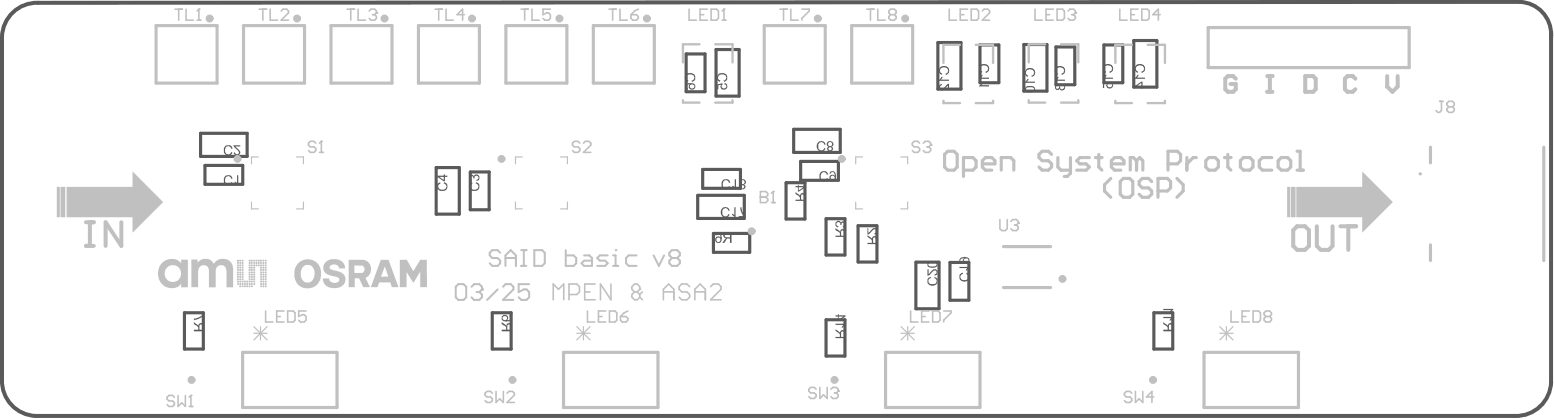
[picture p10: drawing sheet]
<svg xmlns="http://www.w3.org/2000/svg" width="329mm" height="89mm" viewBox="0 0 329 89" stroke-linecap="round" stroke-linejoin="round" font-family="sans-serif">
<path d="M328.2 8a6.9 6.9 0 0 0-6.7-7.6l-313.5 .2a7.4 7.4 0 0 0-7.6 7.2v72.5a7.4 7.4 0 0 0 7.2 7.6h313a7.4 7.4 0 0 0 7.6-7.2M328.2 6.9v74.2" fill="none" stroke="#5a5a5a" stroke-width=".85"/>
<g fill="none" stroke="#5a5a5a" stroke-width=".67">
<path d="M145.2 11.4h4v8h-4zM151.5 10.5h4.9v9.8h-4.9zM198.4 9h4.9v9.8h-4.9zM207.3 9.5h4v8h-4zM216.6 9.4h4.9v9.9h-4.9zM223.4 9.9h4v8h-4zM233.6 9.5h4v8h-4zM239.9 8.6h4.9v9.8h-4.9zM42.4 28.2h9.9v4.9h-9.9zM43.4 35h8v4h-8zM92.3 35.4h4.9v9.9h-4.9zM99.5 36.3h4v8h-4z"/>
<path d="M148.7 35.8h8v4h-8zM166.3 38.6h4v7.7h-4zM167.9 27.3h9.9v4.9h-9.9zM169.4 34.1h8v4h-8zM147.6 41.3h9.9v4.9h-9.9zM150.9 49.3h7.7v4h-7.7zM174.8 46.2h4v7.7h-4zM181.5 47.7h4v7.7h-4zM193.8 55.4h4.9v9.9h-4.9zM201 55.5h4v8h-4zM39 66.1h4v7.7h-4zM104.2 66.1h3.9v7.7h-3.9z"/>
<path d="M174.8 67.6h4v7.7h-4zM244.1 66.1h4v7.7h-4z"/>
</g>
<g fill="#5a5a5a">
<path d="M217 14.7a1.11 1.11 0 0 1 1.5-.2 1.11 1.11 0 0 1 .4 1.4l-.4 .3h-.2l-.1-.2a.64 .64 0 0 0 .6-.7 .64 .64 0 0 0-.8-.6 .68 .68 0 0 0-.9 .4 .68 .68 0 0 0 .4 .9l-.1 .2a.96 .96 0 0 1-.4-1.5z"/>
<path d="M217.4 16.7h.2v.1l-.3 .5h1.7v.2h-2.1v-.2l.2-.1z"/>
<path d="M223.4 14.3a1.11 1.11 0 0 1 1.4-.2 1.11 1.11 0 0 1 .4 1.4l-.4 .3h-.2v-.2a.64 .64 0 0 0 .5-.8 .64 .64 0 0 0-.7-.5 .68 .68 0 0 0-.9 .4 .68 .68 0 0 0 .4 .9l-.2 .2a.96 .96 0 0 1-.3-1.5z"/>
<path d="M223.7 16.2h.3v.2l-.4 .4h1.7v.3h-2.1v-.3l.3-.1z"/>
<path d="M223.4 17.9l.3-.1 .1 .2a.37 .37 0 0 0-.4 .5 .37 .37 0 0 0 .7 .1v-.3h.2a.41 .41 0 0 0 .3 .5 .41 .41 0 0 0 .5-.3 .41 .41 0 0 0-.4-.5v-.2h.3a.68 .68 0 0 1 .2 1 .68 .68 0 0 1-1 .1l-.1-.2a.5 .5 0 0 1-.6 .3 .5 .5 0 0 1-.3-.6z"/>
<path d="M151.9 15.7a1.65 1.65 0 0 1 1.6-.1 1.03 1.03 0 0 1 0 1.6l-.3 .1-.1-.3a.65 .65 0 0 0 .6-.8 .65 .65 0 0 0-.9-.5 .67 .67 0 0 0-.8 .5 .67 .67 0 0 0 .4 .8l-.1 .3h-.1a1.16 1.16 0 0 1-.3-1.6z"/>
<path d="M151.7 17.8l1.1-.2 .1 .2a.46 .46 0 0 0-.1 .7 .46 .46 0 0 0 .7 0 .46 .46 0 0 0-.1-.7h-.1v-.2a.64 .64 0 0 1 .6 .5 .64 .64 0 0 1-.5 .8 .64 .64 0 0 1-.8-.2 .64 .64 0 0 1 0-.8l-.6 .1v.9h-.3z"/>
<path d="M145.1 15.7a1.33 1.33 0 0 1 1.8 0l.1 .1a1.12 1.12 0 0 1 0 1.2l-.5 .3-.2-.3a.65 .65 0 0 0 .6-.8 .65 .65 0 0 0-.8-.5 .67 .67 0 0 0-.9 .5 .67 .67 0 0 0 .4 .8v.3h-.2a1.16 1.16 0 0 1-.3-1.6z"/>
<path d="M176.8 68.4h2.1v.2l-.6 .7h-.3l.4-.6h-1.6z"/>
<path d="M246.1 67h2.1v.1l-.3 .2-.2 .4h-.3l.3-.5h-1.6z"/>
<path d="M246.1 65.3h2.1v.2l-.5 .5h-.3l.3-.5h-1.6z"/>
<path d="M41 67.4l1-.3 .6-.3 .2-.3h.3v1.4h-.3v-1l-1.2 .7h-.6z"/>
<path d="M176.8 47a.65 .65 0 0 1 .6-.3 .65 .65 0 0 1 .6 .4 .55 .55 0 0 1 .8-.2 .55 .55 0 0 1 0 .9l-.3 .2-.2-.2a.38 .38 0 0 0 .4-.5 .38 .38 0 0 0-.6-.2l-.1 .4h-.2a.43 .43 0 0 0-.3-.6 .43 .43 0 0 0-.5 .4 .43 .43 0 0 0 .4 .5v.2a.7 .7 0 0 1-.6-1z"/>
<path d="M183.5 48.2h.2v1l.4-.3a.96 .96 0 0 1 1.2-.6 .67 .67 0 0 1 .4 .7 .67 .67 0 0 1-.6 .6l-.1-.3a.45 .45 0 0 0 .4-.4 .45 .45 0 0 0-.4-.5 .45 .45 0 0 0-.4 .4l-.7 .7-.4 .1z"/>
<path d="M99.5 38.7l.4-.1 .1 .2a.68 .68 0 0 0-.4 .9 .68 .68 0 0 0 .9 .4 .64 .64 0 0 0 .7-.6 .64 .64 0 0 0-.5-.7v-.3a.96 .96 0 0 1 .7 .7 .96 .96 0 0 1-.3 1 1.1 1.1 0 0 1-1.4 0 1.1 1.1 0 0 1-.3-1.4z"/>
<path d="M99.3 37.3l.1-.1a.45 .45 0 0 1 .4-.3 .45 .45 0 0 1 .4 .4 .65 .65 0 0 1 1.2-.1 .65 .65 0 0 1-.6 1v-.2a.43 .43 0 0 0 .4-.5 .43 .43 0 0 0-.5-.4 .43 .43 0 0 0-.3 .6h-.3a.36 .36 0 0 0-.3-.4 .36 .36 0 0 0-.4 .4 .36 .36 0 0 0 .5 .3l-.1 .2-.4-.2z"/>
<path d="M47.6 37.2l.1-.1a1.12 1.12 0 0 1 1.2 0l.3 .5-.3 .2a.65 .65 0 0 0-.8-.6 .65 .65 0 0 0-.5 .9 .67 .67 0 0 0 .4 .8 .67 .67 0 0 0 .9-.4l.2 .1v.1a1 1 0 0 1-1.3 .4 1 1 0 0 1-.4-1.3z"/>
<path d="M50.2 37h.2v2.2l-.8-.6 .1-.2 .5 .3z"/>
<path d="M173.6 36.4l.5-.2a.77 .77 0 0 1 1.1 .6l.1 .1-.4 .1a.65 .65 0 0 0-.8-.6 .65 .65 0 0 0-.5 .8 .67 .67 0 0 0 .5 .9 .67 .67 0 0 0 .8-.5l.3 .1v.2a1 1 0 0 1-1.4 .3 1 1 0 0 1-.4-1.2z"/>
<path d="M152.8 44.1a.96 .96 0 0 1 1.6 .4l-.3 .1a.66 .66 0 0 0-.8-.6 .66 .66 0 0 0-.5 .9 .66 .66 0 0 0 .5 .8 .66 .66 0 0 0 .8-.5l.3 .1a.99 .99 0 0 1-1.4 .5 .99 .99 0 0 1-.4-1.3z"/>
<path d="M155.4 43.8h.2v2.1h-.2l-.1-.2-.4-.3 .1-.2 .4 .3z"/>
<path d="M156.6 43.8h.3l.1 .8 .7 1.1v.2h-1.4v-.2h1l-.6-1.1z"/>
<path d="M152.9 38.1l.1-.1a1.12 1.12 0 0 1 1.2 0l.3 .5-.3 .1a.65 .65 0 0 0-.8-.5 .65 .65 0 0 0-.5 .8 .67 .67 0 0 0 .4 .8 .67 .67 0 0 0 .9-.4l.2 .1v.2a1 1 0 0 1-1.3 .3 1 1 0 0 1-.4-1.3z"/>
<path d="M155.5 37.9h.2v2.1l-.7-.5v-.3l.5 .4z"/>
<path d="M196.3 58.9l.4-.4h.2l.1 .3a.66 .66 0 0 0-.6 .8 .66 .66 0 0 0 .9 .4 .66 .66 0 0 0 .9-.4 .66 .66 0 0 0-.5-.8v-.3a.98 .98 0 0 1 .6 1.4 .98 .98 0 0 1-1.4 .4 .96 .96 0 0 1-.6-1.4z"/>
<path d="M196.2 56.9h.3v1l.5-.6a.73 .73 0 0 1 .7-.4 .73 .73 0 0 1 .6 .5 .63 .63 0 0 1-.6 .9v-.4a.4 .4 0 0 0 .3-.6 .4 .4 0 0 0-.7 .1l-.6 .7-.5 .2z"/>
<path d="M203.1 57.9l.6-.3 .1 .3a.67 .67 0 0 0-.5 .9 .67 .67 0 0 0 .9 .4 .65 .65 0 0 0 .7-.5 .65 .65 0 0 0-.5-.8l.1-.2a.93 .93 0 0 1 .4 1.4 1.24 1.24 0 0 1-1.9-.2z"/>
<path d="M203 56.4h2.1v.2l-.5 .6h-.3l.4-.5h-1.7z"/>
<path d="M233.5 13.9a1.11 1.11 0 0 1 1.5-.3 1.11 1.11 0 0 1 .4 1.5l-.4 .3h-.2l-.1-.3a.64 .64 0 0 0 .6-.7 .64 .64 0 0 0-.8-.5 .68 .68 0 0 0-.9 .3 .68 .68 0 0 0 .4 .9l-.1 .3a.96 .96 0 0 1-.4-1.5z"/>
<path d="M233.9 15.8h.2v.2l-.3 .4h1.7v.3h-2.1v-.3l.2-.1z"/>
<path d="M233.4 17.6l1.1-.3v.3a.46 .46 0 0 0-.1 .7 .46 .46 0 0 0 .7 0 .46 .46 0 0 0-.1-.7h-.1v-.3a.71 .71 0 0 1 .4 1.2 .71 .71 0 0 1-1.2-.2l-.1-.3 .2-.3-.6 .1v.8h-.2z"/>
<path d="M240.3 13.9a1.11 1.11 0 0 1 1.4-.3 1.11 1.11 0 0 1 .5 1.5l-.5 .3h-.1l-.1-.3a.64 .64 0 0 0 .6-.7 .64 .64 0 0 0-.8-.5 .68 .68 0 0 0-.9 .3 .68 .68 0 0 0 .4 .9l-.2 .3a.96 .96 0 0 1-.3-1.5z"/>
<path d="M240.6 15.8h.3v.2l-.4 .4h1.7v.3h-2.1v-.3l.3-.1z"/>
<path d="M207.3 13.9a1.11 1.11 0 0 1 1.5-.3 1.11 1.11 0 0 1 .4 1.5l-.5 .3h-.1l-.1-.3a.64 .64 0 0 0 .6-.7 .64 .64 0 0 0-.8-.5 .68 .68 0 0 0-.9 .3 .68 .68 0 0 0 .4 .9l-.2 .3a.96 .96 0 0 1-.3-1.5z"/>
<path d="M207.6 15.8h.3v.2l-.3 .4h1.7v.3h-2.2v-.3l.3-.1z"/>
<path d="M207.6 17.5l.3 .1-.3 .4h1.7v.3h-2.2z"/>
<path d="M198.9 14.2a1.09 1.09 0 0 1 1.4-.1 1.09 1.09 0 0 1 .4 1.3l-.4 .4h-.2l-.1-.2a.64 .64 0 0 0 .6-.8 .64 .64 0 0 0-.7-.5 .68 .68 0 0 0-.9 .4 .68 .68 0 0 0 .4 .9l-.2 .2a1 1 0 0 1-.3-1.6z"/>
<path d="M199.2 16.2h.2v.2l-.3 .4h1.7v.3h-2.1v-.3l.2-.1z"/>
<path d="M198.8 17.9l.5-.1v.2a.42 .42 0 0 0-.3 .7 .42 .42 0 0 0 .7-.1l.8-.8 .3-.1v1.4h-.3v-1l-.2 .2a1.15 1.15 0 0 1-1.4 .7l-.2-.3z"/>
<path d="M173.1 30.1a.96 .96 0 0 1 1.6 .4l-.3 .1a.66 .66 0 0 0-.8-.6 .66 .66 0 0 0-.5 1 .66 .66 0 0 0 .5 .8 .66 .66 0 0 0 .8-.5l.3 .1a.99 .99 0 0 1-1.4 .5 .99 .99 0 0 1-.4-1.4z"/>
<path d="M47.6 30.9l.1-.1a1.12 1.12 0 0 1 1.2 0l.3 .5-.3 .2a.65 .65 0 0 0-.8-.6 .65 .65 0 0 0-.5 .8 .67 .67 0 0 0 .4 .9 .67 .67 0 0 0 .9-.5l.2 .1v.2a1 1 0 0 1-1.3 .4 1 1 0 0 1-.4-1.3z"/>
<path d="M49.4 30.7h1.4v.3h-1.1l.4 .3a.9 .9 0 0 1 .5 1.4 .69 .69 0 0 1-1.1-.5h.2a.42 .42 0 0 0 .7 .3 .42 .42 0 0 0-.1-.7l-.8-.8z"/>
<path d="M92.6 38.8l.4-.2h.1l.1 .2a.68 .68 0 0 0-.4 .9 .68 .68 0 0 0 .9 .4 .64 .64 0 0 0 .8-.6 .64 .64 0 0 0-.6-.7l.1-.3a.96 .96 0 0 1 .7 .7 .96 .96 0 0 1-.4 1 1.1 1.1 0 0 1-1.4 0 1.1 1.1 0 0 1-.3-1.4z"/>
<path d="M107.4 68.7h.1a.31 .31 0 0 1 .4-.1 .31 .31 0 0 1 .1 .4v.7h-.7zM106.1 68.1v.4l1 .6v.6h-1v.3h2.2v-1a.6 .6 0 0 0-.5-.8 .6 .6 0 0 0-.7 .6z"/>
<path d="M106.1 66.9a.88 .88 0 0 0 1.2 1 .71 .71 0 0 0 .9-.4 .71 .71 0 0 0-.3-.9l-.1-.1v.3a.47 .47 0 0 1 .2 .6 .47 .47 0 0 1-.7 .2h-.1a.64 .64 0 0 0 .1-.9 .64 .64 0 0 0-1 .1zM106.3 67.2a.5 .5 0 0 1 1 0 .5 .5 0 0 1-1 0z"/>
<path d="M217.1 18.6l.7-.2a.7 .7 0 0 1 1 .5 1.11 1.11 0 0 1-1.3 .4l-.5-.4zM216.9 18.4a.78 .78 0 0 0 .1 .9 .78 .78 0 0 0 .9 .2 .8 .8 0 0 0 .9-.2 .8 .8 0 0 0 .1-.9l-.4-.2h-1.1z"/>
<path d="M145.1 17.8a.7 .7 0 0 0 .4 1.1v-.2a.47 .47 0 0 1-.2-.6 .47 .47 0 0 1 .6-.3h.1a.67 .67 0 0 0 .2 1.2 .67 .67 0 0 0 .9-.8 .82 .82 0 0 0-1.1-.6h-.4zM146 18a.53 .53 0 0 1 .6-.1 .53 .53 0 0 1 .3 .5 .51 .51 0 0 1-.7 .3 .51 .51 0 0 1-.2-.7z"/>
<path d="M178 70.1h.1a.3 .3 0 0 1 .3-.1 .3 .3 0 0 1 .2 .3v.9h-.6zM176.8 69.6v.3l.9 .8v.5h-.9v.3h2.1v-1.1a.6 .6 0 0 0-.6-.6 .6 .6 0 0 0-.6 .6z"/>
<path d="M177.4 66.9h1.1l-1.1 .7zM176.8 66.6v.3h.5v.9l1.6-.9v-.3h-1.5v-.2h-.1v.2z"/>
<path d="M247.3 68.7l.2-.1 .4 .1 .1 1h-.7zM246.1 68.1v.4l1 .7v.5h-1v.3h2.1v-1a.6 .6 0 0 0-.5-.7 .6 .6 0 0 0-.6 .5z"/>
<path d="M42.2 68.7l.2-.1 .4 .1 .1 1h-.7zM41 68.1v.4l1 .7v.5h-1v.3h2.1v-1a.6 .6 0 0 0-.5-.7 .6 .6 0 0 0-.6 .5z"/>
<path d="M153.3 49.6l.2-.1h.9v.6h-.9l-.2-.1zM153.2 49.4a.61 .61 0 0 0-.1 .6 .61 .61 0 0 0 .5 .4l-.8 .9h.5l.6-.9h.5v.9h.4v-2.1h-1.4z"/>
<path d="M151.5 49.4l-.2 .3h.3a.47 .47 0 0 1 .6-.2 .47 .47 0 0 1 .2 .6v.1a.64 .64 0 0 0-1 0 .64 .64 0 0 0 .2 1 .75 .75 0 0 0 .8 0 .75 .75 0 0 0 .4-.8l-.1-.2a.78 .78 0 0 0-.8-1zM151.5 50.6a.5 .5 0 0 1 1 0 .5 .5 0 0 1-1 0z"/>
<path d="M169.5 41.3l.2-.2 .4 .1 .1 1h-.7zM168.3 40.6v.4l.9 .7v.5h-.9v.3h2.1v-1a.6 .6 0 0 0-.5-.7 .6 .6 0 0 0-.7 .6z"/>
<path d="M169 39.6h1l-1 .7zM168.3 39.3v.3h.5v.9l1.6-.9v-.3h-1.4v-.2h-.2v.2z"/>
<path d="M178 48.8h.1a.31 .31 0 0 1 .4-.1 .31 .31 0 0 1 .1 .4v.7h-.6zM176.8 48.2v.4l.9 .6v.6h-.9v.3h2.1v-1a.6 .6 0 0 0-.5-.7 .6 .6 0 0 0-.7 .6z"/>
<path d="M184.8 50.2h.1a.3 .3 0 0 1 .3 0 .3 .3 0 0 1 .2 .2v.9h-.7zM183.5 49.7v.4l1 .7v.5h-1v.3h2.2v-1a.6 .6 0 0 0-.6-.7 .6 .6 0 0 0-.6 .6z"/>
<path d="M175.8 37.2a.49 .49 0 0 1 .8 .4 .49 .49 0 0 1-.7 .5l-.1-.3zM175.6 36.4l-.1 .3 .3-.1a.52 .52 0 0 1 .6-.1 .52 .52 0 0 1 .2 .7 .61 .61 0 0 0-.7-.2 .61 .61 0 0 0-.4 .6 .7 .7 0 0 0 .8 .7 .7 .7 0 0 0 .6-.9 .93 .93 0 0 0-.8-1.3z"/>
<path d="M156.8 39.5a.36 .36 0 0 1 .7 0 .36 .36 0 0 1-.7 0zM156.7 38.5a.41 .41 0 0 1 .8 0 .41 .41 0 0 1-.8 0zM156.5 38.1l-.1 .5 .4 .5a.53 .53 0 0 0-.2 .7 .53 .53 0 0 0 .7 .2 .53 .53 0 0 0 .4-.5 .53 .53 0 0 0-.3-.5 .56 .56 0 0 0 .4-.7 .56 .56 0 0 0-.6-.4h-.5z"/>
<path d="M196.5 55.6l.6-.1a.92 .92 0 0 1 1.1 .3 .9 .9 0 0 1-1.2 .5l-.5-.2zM196.3 55.5a.8 .8 0 0 0 .1 .9 .8 .8 0 0 0 .9 .2 .72 .72 0 0 0 .9-.3 .72 .72 0 0 0 0-.8l-.5-.3h-1z"/>
<path d="M204 55a.49 .49 0 0 1 .9 0 .49 .49 0 0 1-.9 0zM203.2 54.5a.62 .62 0 0 0-.2 .7 .62 .62 0 0 0 .5 .4v-.2a.39 .39 0 0 1-.3-.5 .39 .39 0 0 1 .5-.3l.3-.1a.68 .68 0 0 0 .2 1.2 .68 .68 0 0 0 .9-.8 1.29 1.29 0 0 0-1.6-.5z"/>
<path d="M240.5 18.2l1-.7v.7zM240.1 18.2v.2h1.4v.3h.2v-.3h.5v-.2h-.5v-.9h-.2z"/>
<path d="M175.3 31.4a.36 .36 0 0 1 .7 0 .36 .36 0 0 1-.7 0zM175.2 30.5a.45 .45 0 0 1 .9 0 .45 .45 0 0 1-.9 0zM175.1 30l-.2 .6 .4 .4a.53 .53 0 0 0-.2 .8 .53 .53 0 0 0 .7 .2 .53 .53 0 0 0 .5-.5 .53 .53 0 0 0-.4-.5 .56 .56 0 0 0 .4-.7 .56 .56 0 0 0-.6-.4h-.4z"/>
<path d="M93 37.4l.9 .7v-.7zM92.5 37.1h1.4v-.2h.2v.2h.5v.3h-.5v.9h-.2l-1.4-.9z"/>
</g>
<g fill="#c0c0c0">
<path d="M272.3 39.5h.7v6.4h-.7z"/>
<path d="M273.1 39.5h1v6.4h-1z"/>
<path d="M274.3 39.5h13.9l.1-3.2 6.4 6.4-6.5 6.4v-3.2h-13.9z"/>
<path d="M12.8 39.5h1v6.4h-1z"/>
<path d="M14.1 39.5h13.9l.1-3.2 6.4 6.4-6.5 6.4v-3.2h-13.9z"/>
<path d="M12 39.5h.7v6.4h-.7z"/>
<path d="M68.9 55.4l1.1-.6h1l1.1 .2 .7 .7 .2 .8-.1 .3h-1.1l-.3-.6-.4-.3h-.9l-.3 .2-.2 .3 .1 .3 .4 .3 2.1 .6 .7 .7 .1 .6-.1 .9-.8 .8-.9 .3-1.5-.1-.9-.5-.4-.4-.2-1.1h1.3l.4 .8 .6 .2 .8-.1 .4-.4-.2-.6-2.1-.6-.9-.6-.2-.4v-.8z"/>
<path d="M40.5 54.9l1.3-.1v.7l.8-.7 1.4-.1 .7 .4 .5 .6 .7-.7 .7-.3h1.1l.7 .3 .5 .5 .4 .7v4.5h-1.4v-3.8l-.2-.5-.6-.3-1 .1-.4 .7-.1 3.8h-1.4v-3.8l-.2-.5-.6-.3-.9 .1-.5 .7-.1 3.8h-1.4z"/>
<path d="M53.6 59.4h.4v.2l-.3 .1z"/>
<path d="M51.7 59.8l.3 .1v.3h-.3z"/>
<path d="M55.1 59.8h.3v.4l-.4-.1z"/>
<path d="M55.1 60.3h.3v.4l-.4-.1z"/>
<path d="M52.1 60.4l.3-.1 .1 .3-.4 .1z"/>
<path d="M53.2 60.3h.3l-.1 .4-.3-.1z"/>
<path d="M51.6 60.4l.4-.1v.2l-.3 .2z"/>
<path d="M52.6 59.4l.3-.1 .2 .1 .3-.1 .1 .3-.3 .1-.2-.1-.3 .1z"/>
<path d="M56 58.4l.3-.1 .1 .3-.3 .1z"/>
<path d="M55.5 58.9l.4-.1v.4h-.3z"/>
<path d="M55.5 58.5l.3-.2 .1 .3-.3 .1z"/>
<path d="M55.1 58.3l.4 .1-.1 .3-.4-.1z"/>
<path d="M53.6 58.9l.3-.1 .1 .4h-.3z"/>
<path d="M55 58.9l.4-.1v.4h-.3z"/>
<path d="M55.5 56.9h.4v.3l-.3 .1z"/>
<path d="M55.6 57.9h.3v.2l-.3 .1z"/>
<path d="M53.1 58.9l.3-.1 .1 .4h-.3z"/>
<path d="M52.6 58.9l.3-.1 .1 .4h-.3z"/>
<path d="M55.1 57.4l.4 .1-.3 .3 .3 .2-.2 .3-.3-.2 .2-.3z"/>
<path d="M56 58.9l.4-.1v.4h-.4z"/>
<path d="M56 55.9h.4v.3l-.3 .1z"/>
<path d="M55.6 55.9h.3l-.1 .3a.2 .2 0 0 1-.2 0 .2 .2 0 0 1 0-.2z"/>
<path d="M56 56.4h.4v.3l-.3 .1z"/>
<path d="M55.1 55.9l.3 .1-.1 .3-.3-.1z"/>
<path d="M53.6 56.4l.4 .1v.2l-.2 .1 .2 .2-.1 .3-.3-.1 .1-.3z"/>
<path d="M53.6 55.9h.4v.3h-.4z"/>
<path d="M56 56.9h.4v.3h-.3z"/>
<path d="M55.5 56.4h.3l.1 .3-.3 .1z"/>
<path d="M52.6 56.4l.5 .1 .2-.2 .2 .3a.17 .17 0 0 0-.2 .2 .17 .17 0 0 0 .2 .2l-.1 .3-.3-.2-.4 .1-.1-.3 .5 .1 .1-.2-.1-.2-.4 .2z"/>
<path d="M52.6 55.9l.5 .1 .3-.1 .1 .3-.3 .1-.2-.2-.3 .2-.1-.1z"/>
<path d="M54.1 54.9h.3l.1 .3-.4 .1z"/>
<path d="M54.1 55.9h.3l.1 .3-.4 .1z"/>
<path d="M54.6 55.4h.3v.3h-.4z"/>
<path d="M55.6 54.9h.3v.3l-.3 .1z"/>
<path d="M54.5 54.9h.3l.2 .1v-.1h.4v.3l-.7 .1z"/>
<path d="M55 55.4h.3l.1 .3-.3 .1z"/>
<path d="M52.6 55.4h.3l.2 .1 .2-.1 .2 .3-.2 .1-.3-.2-.3 .2z"/>
<path d="M53.6 54.9h.3l.1 .3-.3 .1z"/>
<path d="M52.6 54.9l.5 .1 .2-.1 .2 .3-.8 .1z"/>
<path d="M55.6 55.4h.3v.3h-.4z"/>
<path d="M54.1 55.4h.3l.1 .3-.3 .1z"/>
<path d="M54.5 56l.4-.1v.3l-.2 .1z"/>
<path d="M53.6 55.4h.3l.1 .3-.3 .1z"/>
<path d="M50.2 59.4l.3-.1v.3l-.3 .1z"/>
<path d="M50.2 59.8l.3 .1-.1 .3h-.2z"/>
<path d="M52.7 60.3l.3 .1-.1 .3-.3-.1z"/>
<path d="M55 59.4l.4-.1v.3a.24 .24 0 0 1-.3 .1 .24 .24 0 0 1-.1-.3z"/>
<path d="M51.2 59.8h.3v.4l-.4-.1z"/>
<path d="M56.1 60.3l.3 .1v.3l-.4-.1z"/>
<path d="M50.7 60.3l.3 .1v.3l-.4-.2z"/>
<path d="M51.1 59.4l.4-.1v.3l-.3 .1z"/>
<path d="M52.6 59.9l.8-.1 .1 .3-.3 .1-.2-.2-.3 .2z"/>
<path d="M52.1 59.9l.3-.1 .1 .4h-.4z"/>
<path d="M53.7 59.8l.3 .1-.1 .3-.3-.1z"/>
<path d="M51.1 60.4l.4-.1v.3l-.3 .1z"/>
<path d="M51.6 59.4l.3-.1 .2 .2 .3-.2 .1 .2-.1 .2-.3-.2-.4 .2z"/>
<path d="M50.6 59.9l.4-.1v.3l-.3 .1z"/>
<path d="M50.6 59.4h.4v.3l-.4-.1z"/>
<path d="M50.1 58.9l.4-.1v.4h-.3z"/>
<path d="M50.2 56.9h.3v.3h-.3z"/>
<path d="M50.1 56.4l.3-.1 .2 .3 .1-.2h.3v.3l-.2 .1a.17 .17 0 0 0-.2-.2 .17 .17 0 0 0-.2 .2h-.2z"/>
<path d="M50.1 57.5l.2-.2 .2 .1v.3l-.1 .1 .1 .1-.1 .3-.3-.1 .2-.3z"/>
<path d="M50.6 58.9l.4-.1v.4h-.3z"/>
<path d="M50.6 56.9h.4v.3h-.4z"/>
<path d="M51.2 58.8h.3v.4h-.3z"/>
<path d="M50.1 58.4l.3-.1 .1 .4h-.2z"/>
<path d="M50.7 57.4h.3v.3l-.1 .1 .1 .1v.3l-.4-.1 .2-.3-.2-.1z"/>
<path d="M50.6 58.4l.3-.1 .1 .4h-.3z"/>
<path d="M50.1 55l.4-.1 .1 .1 .3-.1 .1 .3-.2 .1-.2-.2-.2 .2 .1 .4-.2 .1-.2-.3 .2-.2z"/>
<path d="M51.1 55l.4-.1v.3l-.3 .1z"/>
<path d="M50.7 55.9l.3 .1v.3l-.4-.1z"/>
<path d="M50.1 56l.3-.2 .1 .4-.2 .1z"/>
<path d="M50.6 55.4h.3l.1 .3h-.3z"/>
<path d="M51.1 58.4l.3-.1 .1 .4h-.3z"/>
<path d="M53.2 57.9h.3l-.1 .3-.3-.1z"/>
<path d="M52.6 58.4l.3-.1 .1 .3-.3 .1z"/>
<path d="M53.6 57.9h.4v.3h-.4z"/>
<path d="M53.1 57.4h.3l.1 .3-.3 .1z"/>
<path d="M53.6 57.4h.3l.1 .3-.4 .1z"/>
<path d="M51.2 57.4l.4 .1-.3 .3 .3 .3-.3 .2-.2-.2 .2-.3-.2-.2z"/>
<path d="M53.1 58.4l.3-.1 .2 .2 .3-.2 .1 .3-.3 .1-.2-.2-.3 .2z"/>
<path d="M52.7 57.4h.2l.2 .2-.3 .2 .3 .2-.2 .2-.3-.1 .1-.3-.1-.1z"/>
<path d="M55.6 59.3l.3 .1v.3l-.4-.1z"/>
<path d="M56.1 57.9h.3v.3l-.4-.1z"/>
<path d="M55.6 57.4h.3v.3l-.3 .1z"/>
<path d="M56.1 57.4h.3v.4l-.4-.1z"/>
<path d="M55.5 60.4l.3-.1 .1 .3-.3 .1z"/>
<path d="M56 59.4h.4v.3h-.4z"/>
<path d="M55.6 59.8h.3v.4l-.4-.1z"/>
<path d="M56 54.9h.4v.3l-.3 .1z"/>
<path d="M84.6 54.9h1.5l1.1 2.1a.24 .24 0 0 0 .3 .2 .24 .24 0 0 0 .2-.3l1.2-2h1.4v5.7l-1.4 .1v-3.2l-1.4 2.3-1.5-2.2v3l-1.4 .1z"/>
<path d="M34.3 55.5l1.1-.7 1.4-.1 .9 .3 .6 .6 .1-.7h1.3l.1 5.7-1.4 .1-.1-.7-.7 .6-.8 .3-1.2-.1-1.1-.5-.8-1-.3-1.3 .3-1.5zM34.8 57.8a1.76 1.76 0 0 0 3.5 0 1.76 1.76 0 0 0-3.5 0z"/>
<path d="M62.9 55.8l.8-.7 .9-.3 1.4 .1 1.3 .8 .5 1.1 .1 1.6-.2 .8-.7 1-.6 .5-.9 .2-1.5-.1-.9-.6-.6-.8-.2-.9v-1.4zM64.2 56.3l-.6 1.1 .1 1.3 .7 .9 .3 .1h.8l.6-.4 .3-.6 .2-.8-.2-1.1-.8-.8h-1z"/>
<path d="M80.6 54.9h1.6l2.1 5.8h-1.4l-.4-1.1-2.3 .1-.3 1h-1.4zM81.4 56.4l-.7 2.1h1.4l-.5-1.9z"/>
<path d="M73.8 54.9h3.3l.9 .6 .5 1-.1 1.1-.4 .7-.7 .4v.1l1 1.9h-1.4l-.9-1.9h-.9v1.9h-1.3zM75 56.1l.1 1.6h1.6l.4-.5v-.6l-.3-.4z"/>
<circle cx="55.2" cy="57" r=".24"/>
<circle cx="55.2" cy="56.6" r=".2"/>
<circle cx="56.2" cy="60" r=".22"/>
<circle cx="51.3" cy="56.6" r=".2"/>
<circle cx="51.3" cy="57.1" r=".22"/>
<circle cx="51.3" cy="56.1" r=".2"/>
<circle cx="51.3" cy="55.6" r=".21"/>
<circle cx="56.2" cy="55.6" r=".23"/>
</g>
<g fill="none" stroke="#c0c0c0" stroke-width=".67">
<path d="M33 5.4h12.9v12.2h-12.9zM51.5 5.4h12.9v12.2h-12.9zM70 5.4h12.9v12.2h-12.9zM88.5 5.4h12.9v12.2h-12.9zM107 5.4h12.9v12.2h-12.9zM125.5 5.4h12.9v12.2h-12.9zM161.7 5.4h12.9v12.2h-12.9zM180.2 5.4h12.9v12.2h-12.9zM302.7 31.1v3.3M326.6 31.1v24M212.3 52.1h10M302.7 51.7v3.4"/>
<path d="M51.3 74.5h20v11.6h-20zM119.2 74.5h20v11.6h-20zM187.4 74.5h19.9v11.6h-19.9zM212.3 60.8h10M254.7 74.5h20v11.6h-20z"/>
</g>
<g fill="none" stroke="#c0c0c0" stroke-width=".5">
<path d="M148 9.4h-3.5v3.8M151.3 9.4h3.7v3.8M203.1 9.5h-3.5v3.8M206.4 9.5h3.7v3.8M221.2 9.4h-3.5v3.8M224.5 9.4h3.6v3.8M239.5 9.5h-3.5v3.8M242.8 9.5h3.7v3.8M144.5 21.2v.5h3.5M155 21.2v.5h-3.7M199.6 21.3v.5h3.5M210.1 21.3v.5h-3.7"/>
<path d="M217.7 21.2v.5h3.5M228.1 21.2v.5h-3.6M236 21.3v.5h3.5M246.5 21.3v.5h-3.7"/>
</g>
<path d="M54.7 33.2h-1.5v1.4M62.7 33.2h1.5v1.4M110.5 33.2h-1.4v1.4M118.6 33.2h1.5v1.4M182.5 33.2h-1.5v1.4M190.6 33.2h1.4v1.4M53.2 42.7v1.5h1.5M64.2 42.7v1.5h-1.5M109.1 42.7v1.5h1.4M120.1 42.7v1.5h-1.5M181 42.7v1.5h1.5M192 42.7v1.5h-1.4" fill="none" stroke="#c0c0c0" stroke-width=".25"/>
<path d="M255.6 5.8h42.5v8.5h-42.5z" fill="none" stroke="#c0c0c0" stroke-width=".68"/>
<path d="M117.1 63.4v-3.4l1.1 1.1 1.1-1.1v3.4M120.4 62.2h1.6l.6-.5v-1.1l-.6-.6h-1.6v3.4M123.7 61.7h1.1M125.9 60h-2.2v3.4h2.2M129.3 60v3.4l-2.3-3.4v3.4M135.4 61.1v-.5l-.6-.6h-.5l-.6 .6v.5l.6 .6-.6 .5v.6l.6 .6h.5l.6-.6 .5 .6" fill="none" stroke="#c0c0c0" stroke-width=".33"/>
<circle cx="135.4" cy="61.1" r=".17" fill="#c0c0c0"/>
<path d="M134.3 61.7h.5M134.8 61.7l.6 .5M135.4 61.1l-.6 .6M135.4 62.2v.6M135.9 61.7l-.5 .5M140.4 61.7h2.2M140.4 63.4v-2.3l1.1-1.1 1.1 1.1v2.3M145.9 60.6l-.6-.6h-1.1l-.5 .6v.5l.5 .6h1.1l.6 .5v.6l-.6 .6h-1.1l-.5-.6M147 61.7h2.2M147 63.4v-2.3l1.1-1.1 1.1 1.1v2.3M150.3 60.6l.6-.6h1.1l.6 .6v.5l-2.3 2.3h2.3" fill="none" stroke="#c0c0c0" stroke-width=".33"/>
<g fill="none" stroke="#c0c0c0" stroke-width=".67">
<path d="M199.9 32.6l.6-.6h1.4l.6 .6v2.7l-.6 .7h-1.4l-.6-.7zM203.8 36h2l.7-.7v-1.3l-.7-.7h-2v4M207.8 34.6h2.7v-.6l-.7-.7h-1.3l-.7 .7v1.3l.7 .7h1.3M211.8 36v-2.7h2l.7 .7v2M222.5 32.6l-.7-.6h-1.3l-.7 .6v.7l.7 .7h1.3l.7 .6v.7l-.7 .7h-1.3l-.7-.7M223.8 33.3v2l.7 .7h2M226.5 33.3v3.3l-.7 .7h-.6M230.5 33.3h-2l-.7 .7 .7 .6h1.3l.7 .7-.7 .7h-2M231.8 33.3h1.3M232.5 32.6v2.7l.6 .7M235 37.7l-1.3 1.3v1.4l1.3 1.3M235.1 34.6h2.7v-.6l-.7-.7h-1.3l-.7 .7v1.3l.7 .7h1.3"/>
<path d="M237 38.4l.7-.7h1.3l.7 .7v2.6l-.7 .7h-1.3l-.7-.7zM240.5 34l-.7-.7h-.7v2.7M240.5 34v2M240.5 34l.6-.7 .7 .7v2M243.7 38.4l-.7-.7h-1.3l-.7 .7v.6l.7 .7h1.3l.7 .7v.6l-.7 .7h-1.3l-.7-.7M247.1 34.6h2l.7-.6v-1.4l-.7-.6h-2v4M249 37.7l1.3 1.3v1.4l-1.3 1.3M251.1 33.3v2.7M253.1 33.3h-.7l-1.3 1.3M255.1 34l.7-.7h1.3l.7 .7v1.3l-.7 .7h-1.3l-.7-.7zM259.1 33.3h1.3M259.8 32.6v2.7l.6 .7"/>
<path d="M262.4 34l.7-.7h1.3l.7 .7v1.3l-.7 .7h-1.3l-.7-.7zM269.1 33.3h-2l-.7 .7v1.3l.7 .7h2M270.4 34l.7-.7h1.3l.7 .7v1.3l-.7 .7h-1.3l-.7-.7zM274.4 32h.7v4M274.4 36h1.4M245 40.4h2l.7-.7v-1.3l-.7-.7h-2v4"/>
</g>
<path d="M261.5 16.6l-.6-.5h-1.1l-.6 .5v2.3l.6 .5h1.1l.6-.5v-1.2h-1.2M268.1 16.1h1.1M268.1 19.4h1.1M268.7 16.1v3.3M276.2 16.1h1.6l.6 .5v2.3l-.6 .5h-1.6zM286.8 16.6l-.6-.5h-1.1l-.6 .5v2.3l.6 .5h1.1l.6-.5M293.5 16.1v2.2l1.1 1.1 1.1-1.1v-2.2M273.6 48.6l.8-.8h1.7l.8 .8v3.4l-.8 .8h-1.7l-.8-.8zM278.6 47.8v4.2l.8 .8h1.7l.8-.8v-4.2M283.6 47.8h3.3M285.3 47.8v5" fill="none" stroke="#c0c0c0" stroke-width=".85"/>
<path d="M105.8 53.4l-.5-.5h-1.1l-.6 .5v.6l.6 .5h1.1l.5 .6v.5l-.5 .6h-1.1l-.6-.6M106.9 54.5h2.3M106.9 56.2v-2.2l1.1-1.1 1.2 1.1v2.2M110.3 52.9h1.1M110.3 56.2h1.1M110.8 52.9v3.3M113 52.9h1.7l.6 .5v2.2l-.6 .6h-1.7zM119.7 52.9v3.3h1.7l.5-.6v-1.1l-.5-.5h-1.7M123.6 54h1.1l.5 .5v1.7h-1.6l-.6-.6 .6-.5h1.6M128.6 54h-1.7l-.5 .5 .5 .6h1.1l.6 .5-.6 .6h-1.6M129.7 56.2h1.1M129.7 54h.5v2.2" fill="none" stroke="#c0c0c0" stroke-width=".42"/>
<circle cx="130.2" cy="52.9" r=".21" fill="#c0c0c0"/>
<path d="M134.7 54h-1.7l-.5 .5v1.1l.5 .6h1.7M96.4 60.6l.6-.5h1.1l.5 .5v2.2l-.5 .6h-1.1l-.6-.6zM99.8 60.6l.5-.5h1.1l.6 .5v.6" fill="none" stroke="#c0c0c0" stroke-width=".42"/>
<g fill="none" stroke="#c0c0c0" stroke-width=".25">
<path d="M53.7 70.4h2.8M53.7 69l2.8 2.8M55.1 69v2.8M56.5 69l-2.8 2.8M122 69l2.8 2.8M122 70.4h2.8M123.4 69v2.8M124.8 69l-2.8 2.8M190.6 70.4h2.9M190.6 69l2.9 2.8M192 69v2.8M193.5 69l-2.9 2.8"/>
<path d="M258.1 70.4h2.8M258.1 69l2.8 2.8M259.5 69v2.8M260.9 69l-2.8 2.8"/>
</g>
<path d="M18.2 47h1.6M18.2 52h1.6M19 47v5M25.7 47v5l-3.4-5v5" fill="none" stroke="#c0c0c0" stroke-width=".85"/>
<circle cx="102" cy="61.2" r=".21" fill="#c0c0c0"/>
<path d="M138.3 54l1.1 2.2 1.1-2.2M142.2 54.5l-.6-.5v-.6l.6-.5h1.1l.5 .5v.6l-.5 .5M142.2 54.5l-.6 .6v.5l.6 .6h1.1l.5-.6v-.5l-.5-.6M142.2 54.5h1.1M100.9 61.7h.5M101.4 61.7l.6 .6v.5l-.6 .6h-1.1l-.5-.6M102 61.2l-.6 .5M105.3 61.2l-2.2 2.2M106.4 60.6l.6-.5h1.1l.5 .5v.6l-2.2 2.2h2.2M112 60.1h-2.3v1.6l1.1-.5h.6l.6 .5v1.1l-.6 .6h-1.1l-.6-.6" fill="none" stroke="#c0c0c0" stroke-width=".42"/>
<path d="M172.7 82.3l-.4-.4h-.8l-.4 .4v.4l.4 .3h.8l.4 .4v.4l-.4 .4h-.8l-.4-.4M173.5 81.9v2.3l.7-.8 .8 .8v-2.3M175.8 82.3l.4-.4h.8l.3 .4v.4" fill="none" stroke="#c0c0c0" stroke-width=".33"/>
<circle cx="177.3" cy="82.7" r=".17" fill="#c0c0c0"/>
<g fill="none" stroke="#c0c0c0" stroke-width=".33">
<path d="M211.6 46.4v1.9l.3 .4h.8l.4-.4v-1.9M213.9 46.8l.4-.4h.7l.4 .4v.4M56.2 65.7v2.4h1.6M58.5 66.9h.8M60.1 65.7h-1.6v2.4h1.6M60.9 65.7h1.1l.4 .4v1.6l-.4 .4h-1.1zM64.7 65.7h-1.5v1.2l.8-.4h.4l.3 .4v.8l-.3 .4h-.8l-.4-.4M124.3 65.7v2.4h1.5M126.6 66.9h.8M128.2 65.7h-1.6v2.4h1.6M129 65.7h1.1l.4 .4v1.6l-.4 .4h-1.1zM131.3 66.9h1.1l.4 .4v.4l-.4 .4h-.7l-.4-.4z"/>
<path d="M132.8 65.7l-.7 .4-.8 .8M192.7 65.7v2.4h1.5M195 66.9h.8M196.6 65.7h-1.6v2.4h1.6M197.3 65.7h1.2l.4 .4v1.6l-.4 .4h-1.2zM199.7 65.7h1.5v.4l-1.5 1.6v.4M260.5 65.7v2.4h1.5M262.8 66.9h.8M264.3 65.7h-1.5v2.4h1.5M265.1 65.7h1.2l.4 .4v1.6l-.4 .4h-1.2zM267.8 66.9l-.3 .4v.4l.3 .4h.8l.4-.4v-.4l-.4-.4M267.8 66.9l-.3-.4v-.4l.3-.4h.8l.4 .4v.4l-.4 .4"/>
<path d="M267.8 66.9h.8M176.6 83h.4M177 83l.3 .4v.4l-.3 .4h-.8l-.4-.4M177.3 82.7l-.3 .3M239.5 83.1l-.4-.4h-.8l-.4 .4v.4l.4 .4h.8l.4 .4v.4l-.4 .3h-.8l-.4-.3M240.2 82.7v2.3l.8-.7 .8 .7v-2.3M244.1 83.9h-1.5l1.1-1.2v2.3"/>
</g>
<circle cx="215.4" cy="47.2" r=".17" fill="#c0c0c0"/>
<path d="M214.7 47.6h.3M215 47.6l.4 .4v.3l-.4 .4h-.7l-.4-.4M215.4 47.2l-.4 .4M36.9 84l-.4-.4h-.8l-.4 .4v.3l.4 .4h.8l.4 .4v.4l-.4 .4h-.8l-.4-.4M37.7 83.6v2.3l.7-.8 .8 .8v-2.3M40 85.9h.8M40.4 83.6v2.3M104.2 83.1l-.4-.4h-.8l-.4 .4v.4l.4 .4h.8l.4 .4v.4l-.4 .3h-.8l-.4-.3M104.9 82.7v2.3l.8-.7 .8 .7v-2.3M107.3 83.1l.4-.4h.7l.4 .4v.4l-1.5 1.5h1.5" fill="none" stroke="#c0c0c0" stroke-width=".33"/>
<circle cx="40.4" cy="83.6" r=".17" fill="#c0c0c0"/>
<path d="M194.6 30.3l-.4-.4h-.8l-.4 .4v.3l.4 .4h.8l.4 .4v.4l-.4 .4h-.8l-.4-.4M195.3 30.3l.4-.4h.8l.4 .4v.3M40.4 83.6l-.4 .4" fill="none" stroke="#c0c0c0" stroke-width=".33"/>
<circle cx="196.9" cy="30.6" r=".17" fill="#c0c0c0"/>
<path d="M66.8 30.3l-.4-.4h-.7l-.4 .4v.3l.4 .4h.7l.4 .4v.4l-.4 .4h-.7l-.4-.4M67.6 32.2h.8M68 29.9v2.3M122.7 30.3l-.4-.4h-.8l-.4 .4v.3l.4 .4h.8l.4 .4v.4l-.4 .4h-.8l-.4-.4M123.5 30.3l.3-.4h.8l.4 .4v.3l-1.5 1.6h1.5M196.1 31h.4M196.5 31l.4 .4v.4l-.4 .4h-.8l-.4-.4M196.9 30.6l-.4 .4" fill="none" stroke="#c0c0c0" stroke-width=".33"/>
<circle cx="68" cy="29.9" r=".17" fill="#c0c0c0"/>
<path d="M219 1.9v2.4h1.5M221.3 3.1h.8M222.9 1.9h-1.6v2.4h1.6M223.6 1.9h1.2l.4 .4v1.6l-.4 .4h-1.2zM226 2.3l.4-.4h.7l.4 .4v.4M236.9 1.9v2.4h1.6M239.3 3.1h.7M240.8 1.9h-1.5v2.4h1.5M241.6 1.9h1.2l.3 .4v1.6l-.3 .4h-1.2zM245.5 3.1h-1.6l1.2-1.2v2.4M68 29.9l-.4 .4" fill="none" stroke="#c0c0c0" stroke-width=".33"/>
<circle cx="227.5" cy="2.7" r=".17" fill="#c0c0c0"/>
<g fill="none" stroke="#c0c0c0" stroke-width=".33">
<path d="M145.8 1.9v2.4h1.5M148.1 3.1h.8M149.7 1.9h-1.6v2.4h1.6M150.5 1.9h1.1l.4 .4v1.6l-.4 .4h-1.1zM152.8 4.3h.8M153.2 1.9v2.4M200.8 1.9v2.4h1.6M203.2 3.1h.7M204.7 1.9h-1.5v2.4h1.5M205.5 1.9h1.2l.3 .4v1.6l-.3 .4h-1.2zM207.8 2.3l.4-.4h.8l.4 .4v.4l-1.6 1.6h1.6M226.8 3.1h.3"/>
<path d="M227.1 3.1l.4 .4v.4l-.4 .4h-.7l-.4-.4M227.5 2.7l-.4 .4"/>
</g>
<circle cx="153.2" cy="1.9" r=".17" fill="#c0c0c0"/>
<g fill="none" stroke="#c0c0c0" stroke-width=".33">
<path d="M73.4 1.9h1.6M74.2 1.9v2.4M75.8 1.9v2.4h1.5M78.1 2.3l.4-.4h.8l.4 .4v.4M92 1.9h1.6M92.8 1.9v2.4M94.4 1.9v2.4h1.5M98.3 3.1h-1.6l1.2-1.2v2.4M110.2 1.9h1.6M111 1.9v2.4M112.6 1.9v2.4h1.5M116.4 1.9h-1.5v1.2l.8-.4h.4l.3 .4v.8l-.3 .4h-.8l-.4-.4"/>
<path d="M128.8 1.9h1.6M129.6 1.9v2.4M131.2 1.9v2.4h1.5M133.5 3.1h1.2l.4 .4v.4l-.4 .4h-.8l-.4-.4zM135.1 1.9l-.8 .4-.8 .8M153.2 1.9l-.4 .4M165 1.9h1.5M165.8 1.9v2.4M167.3 1.9v2.4h1.6M169.7 1.9h1.5v.4l-1.5 1.6v.4M183.4 1.9h1.5M184.2 1.9v2.4"/>
<path d="M185.7 1.9v2.4h1.6M188.4 3.1l-.3-.4v-.4l.3-.4h.8l.4 .4v.4l-.4 .4M188.4 3.1l-.3 .4v.4l.3 .4h.8l.4-.4v-.4l-.4-.4M188.4 3.1h.8M304.6 21.4h.8M305 21.4v2l-.4 .3h-.4l-.4-.3M306.5 22.6l-.4-.4v-.4l.4-.4h.8l.4 .4v.4l-.4 .4M306.5 22.6l-.4 .4v.4l.4 .3h.8l.4-.3v-.4l-.4-.4M306.5 22.6h.8"/>
</g>
<circle cx="79.7" cy="2.7" r=".17" fill="#c0c0c0"/>
<path d="M37 1.9h1.6M37.8 1.9v2.4M39.4 1.9v2.4h1.5M41.7 4.3h.8M42.1 1.9v2.4M54.8 1.9h1.6M55.6 1.9v2.4M57.2 1.9v2.4h1.5M59.5 2.3l.4-.4h.8l.3 .4v.4l-1.5 1.6h1.5M78.9 3.1h.4M79.3 3.1l.4 .4v.4l-.4 .4h-.8l-.4-.4M79.7 2.7l-.4 .4" fill="none" stroke="#c0c0c0" stroke-width=".33"/>
<circle cx="42.1" cy="1.9" r=".17" fill="#c0c0c0"/>
<path d="M42.1 1.9l-.4 .4M160.9 40.5v2.3h1.1l.4-.4v-.4l-.4-.4h-1.1" fill="none" stroke="#c0c0c0" stroke-width=".33"/>
<circle cx="160.9" cy="41.6" r=".17" fill="#c0c0c0"/>
<path d="M160.9 40.5h1.1l.4 .4v.4l-.4 .3h-1.1M163.2 42.8h.8M163.6 40.5v2.3" fill="none" stroke="#c0c0c0" stroke-width=".33"/>
<circle cx="163.6" cy="40.5" r=".17" fill="#c0c0c0"/>
<g fill="none" stroke="#c0c0c0" stroke-width=".33">
<path d="M163.6 40.5l-.4 .4"/>
<circle cx="300.5" cy="36.7" r=".17"/>
</g>
<g fill="none" stroke="#c0c0c0" stroke-width=".83">
<circle cx="44.3" cy="3.9" r=".42"/>
<circle cx="62.8" cy="3.9" r=".42"/>
<circle cx="81.4" cy="3.9" r=".42"/>
<circle cx="99.9" cy="3.9" r=".42"/>
<circle cx="118.4" cy="3.9" r=".42"/>
<circle cx="136.9" cy="3.9" r=".42"/>
<circle cx="173" cy="3.9" r=".42"/>
<circle cx="191.5" cy="3.9" r=".42"/>
<circle cx="50.2" cy="33.6" r=".42"/>
<circle cx="106.1" cy="33.6" r=".42"/>
<circle cx="178.1" cy="33.6" r=".42"/>
<circle cx="159" cy="48.9" r=".42"/>
<circle cx="224.8" cy="58.9" r=".42"/>
<circle cx="40.5" cy="80.3" r=".42"/>
<circle cx="108.4" cy="80.3" r=".42"/>
<circle cx="176.6" cy="80.3" r=".42"/>
<circle cx="243.9" cy="80.3" r=".42"/>
</g>
</svg>
